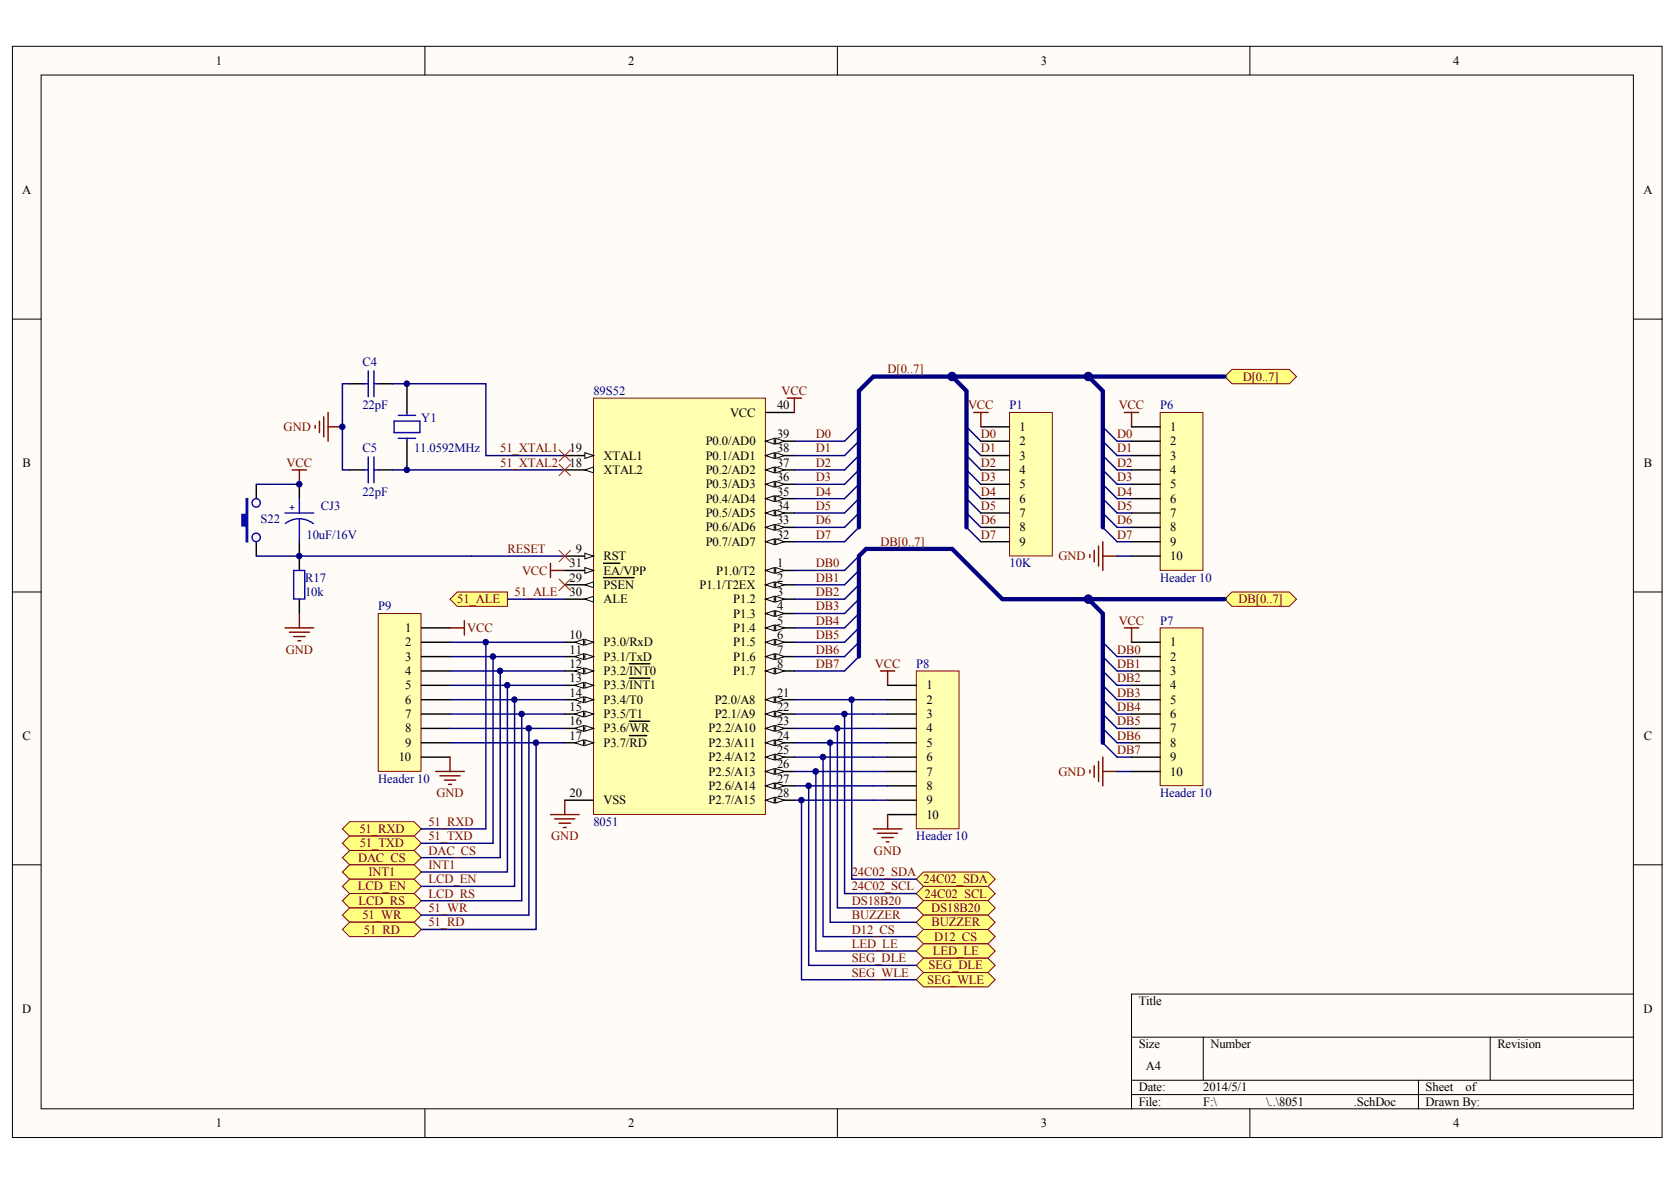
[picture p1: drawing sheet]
<svg xmlns="http://www.w3.org/2000/svg" width="296mm" height="209mm" viewBox="0 0 296 209" stroke-linecap="round" stroke-linejoin="round" font-family="sans-serif">
<defs><g id="words">
<g font-size="2.2">
<text x="38.1" y="11.4">1</text>
<text x="110.8" y="11.4">2</text>
<text x="183.6" y="11.4">3</text>
<text x="256.3" y="11.4">4</text>
<text x="3.9" y="34.2">A</text>
<text x="289.9" y="34.2">A</text>
<text x="128.8" y="73.5">VCC</text>
<text x="137.1" y="77.3">39</text>
<text x="137.1" y="72.2">40</text>
<text x="179.8" y="76">1</text>
<text x="206.4" y="76">1</text>
<text x="4" y="82.3">B</text>
<text x="100.5" y="82.3">18</text>
<text x="100.5" y="79.8">19</text>
<text x="106.5" y="83.6">XTAL2</text>
<text x="106.5" y="81.1">XTAL1</text>
<text x="124.5" y="83.6">P0.2/AD2</text>
<text x="124.5" y="81.1">P0.1/AD1</text>
<text x="124.5" y="78.5">P0.0/AD0</text>
<text x="137.1" y="82.3">37</text>
<text x="137.1" y="79.8">38</text>
<text x="179.8" y="78.5">2</text>
<text x="179.8" y="81.1">3</text>
<text x="179.8" y="83.6">4</text>
<text x="206.4" y="78.5">2</text>
<text x="206.4" y="81.1">3</text>
<text x="206.4" y="83.6">4</text>
<text x="290" y="82.3">B</text>
<text x="124.5" y="88.7">P0.4/AD4</text>
<text x="124.5" y="86.1">P0.3/AD3</text>
<text x="137.1" y="89.9">34</text>
<text x="137.1" y="87.4">35</text>
<text x="137.1" y="84.9">36</text>
<text x="179.8" y="86.1">5</text>
<text x="179.8" y="88.7">6</text>
<text x="206.4" y="86.1">5</text>
<text x="206.4" y="88.7">6</text>
<text x="124.5" y="93.7">P0.6/AD6</text>
<text x="124.5" y="91.2">P0.5/AD5</text>
<text x="137.1" y="95">32</text>
<text x="137.1" y="92.5">33</text>
<text x="179.8" y="91.2">7</text>
<text x="179.8" y="93.7">8</text>
<text x="206.4" y="91.2">7</text>
<text x="206.4" y="93.7">8</text>
<text x="100.5" y="100.1">31</text>
<text x="101.6" y="97.5">9</text>
<text x="106.5" y="98.8">RST</text>
<text x="106.5" y="101.3">EA/VPP</text>
<text x="124.5" y="96.3">P0.7/AD7</text>
<text x="126.3" y="101.3">P1.0/T2</text>
<text x="137.1" y="100.1">1</text>
<text x="179.8" y="96.3">9</text>
<text x="206.4" y="96.3">9</text>
<text x="206.4" y="98.8">10</text>
<text x="100.5" y="102.6">29</text>
<text x="100.5" y="105.1">30</text>
<text x="106.5" y="103.9">PSEN</text>
<text x="106.5" y="106.4">ALE</text>
<text x="123.4" y="103.9">P1.1/T2EX</text>
<text x="129.3" y="106.4">P1.2</text>
<text x="137.1" y="102.6">2</text>
<text x="137.1" y="105.1">3</text>
<text x="137.1" y="107.7">4</text>
<text x="71.5" y="111.5">1</text>
<text x="100.5" y="112.7">10</text>
<text x="129.3" y="108.9">P1.3</text>
<text x="129.3" y="111.5">P1.4</text>
<text x="137.1" y="110.2">5</text>
<text x="137.1" y="112.7">6</text>
<text x="71.5" y="114">2</text>
<text x="71.5" y="116.5">3</text>
<text x="71.5" y="119.1">4</text>
<text x="100.5" y="115.3">11</text>
<text x="100.5" y="117.8">12</text>
<text x="106.5" y="114">P3.0/RxD</text>
<text x="106.5" y="116.5">P3.1/TxD</text>
<text x="106.5" y="119.1">P3.2/INT0</text>
<text x="129.3" y="114">P1.5</text>
<text x="129.3" y="116.5">P1.6</text>
<text x="129.3" y="119.1">P1.7</text>
<text x="137.1" y="115.3">7</text>
<text x="137.1" y="117.8">8</text>
<text x="206.4" y="114">1</text>
<text x="206.4" y="116.5">2</text>
<text x="206.4" y="119.1">3</text>
<text x="71.5" y="121.6">5</text>
<text x="71.5" y="124.1">6</text>
<text x="100.5" y="120.3">13</text>
<text x="100.5" y="122.9">14</text>
<text x="100.5" y="125.4">15</text>
<text x="106.5" y="121.6">P3.3/INT1</text>
<text x="106.5" y="124.1">P3.4/T0</text>
<text x="126.1" y="124.1">P2.0/A8</text>
<text x="137.1" y="122.9">21</text>
<text x="137.1" y="125.4">22</text>
<text x="163.4" y="121.6">1</text>
<text x="163.4" y="124.1">2</text>
<text x="206.4" y="121.6">4</text>
<text x="206.4" y="124.1">5</text>
<text x="4" y="130.5">C</text>
<text x="71.5" y="126.7">7</text>
<text x="71.5" y="129.2">8</text>
<text x="71.5" y="131.7">9</text>
<text x="100.5" y="127.9">16</text>
<text x="100.5" y="130.5">17</text>
<text x="106.5" y="126.7">P3.5/T1</text>
<text x="106.5" y="129.2">P3.6/WR</text>
<text x="106.5" y="131.7">P3.7/RD</text>
<text x="125" y="129.2">P2.2/A10</text>
<text x="125" y="131.7">P2.3/A11</text>
<text x="126.1" y="126.7">P2.1/A9</text>
<text x="137.1" y="127.9">23</text>
<text x="137.1" y="130.5">24</text>
<text x="163.4" y="126.7">3</text>
<text x="163.4" y="129.2">4</text>
<text x="163.4" y="131.7">5</text>
<text x="206.4" y="126.7">6</text>
<text x="206.4" y="129.2">7</text>
<text x="206.4" y="131.7">8</text>
<text x="290" y="130.5">C</text>
<text x="70.3" y="134.3">10</text>
<text x="125" y="134.3">P2.4/A12</text>
<text x="125" y="136.8">P2.5/A13</text>
<text x="137.1" y="133">25</text>
<text x="137.1" y="135.5">26</text>
<text x="163.4" y="134.3">6</text>
<text x="163.4" y="136.8">7</text>
<text x="206.4" y="134.3">9</text>
<text x="206.4" y="136.8">10</text>
<text x="100.5" y="140.6">20</text>
<text x="106.5" y="141.9">VSS</text>
<text x="125" y="139.3">P2.6/A14</text>
<text x="125" y="141.9">P2.7/A15</text>
<text x="137.1" y="138.1">27</text>
<text x="137.1" y="140.6">28</text>
<text x="163.4" y="139.3">8</text>
<text x="163.4" y="141.9">9</text>
<text x="163.4" y="144.4">10</text>
<text x="3.9" y="178.6">D</text>
<text x="200.9" y="177.3">Title</text>
<text x="289.9" y="178.6">D</text>
<text x="200.9" y="184.9">Size</text>
<text x="213.5" y="184.9">Number</text>
<text x="264.1" y="184.9">Revision</text>
<text x="202.1" y="188.7">A4</text>
<text x="200.9" y="192.5">Date:</text>
<text x="200.9" y="195.1">File:</text>
<text x="212.2" y="192.5">2014/5/1</text>
<text x="212.2" y="195.1">F:\</text>
<text x="223.4" y="195.1">\..\8051</text>
<text x="238.8" y="195.1">.SchDoc</text>
<text x="251.5" y="192.5">Sheet</text>
<text x="251.5" y="195.1">Drawn By:</text>
<text x="258.5" y="192.5">of</text>
<text x="38.1" y="198.9">1</text>
<text x="110.8" y="198.9">2</text>
<text x="183.6" y="198.9">3</text>
<text x="256.3" y="198.9">4</text>
</g>
<g font-size="2.2" fill="#000080">
<text x="63.9" y="64.6">C4</text>
<text x="104.7" y="69.7">89S52</text>
<text x="63.9" y="72.2">22pF</text>
<text x="74.3" y="74.5">Y1</text>
<text x="178.1" y="72.2">P1</text>
<text x="204.6" y="72.2">P6</text>
<text x="63.9" y="79.8">C5</text>
<text x="73" y="79.8">11.0592MHz</text>
<text x="56.6" y="89.9">CJ3</text>
<text x="63.9" y="87.4">22pF</text>
<text x="46" y="92.2">S22</text>
<text x="54.1" y="95">10uF/16V</text>
<text x="178.1" y="100.1">10K</text>
<text x="53.8" y="102.6">R17</text>
<text x="53.8" y="105.1">10k</text>
<text x="66.7" y="107.7">P9</text>
<text x="204.6" y="102.6">Header 10</text>
<text x="204.6" y="110.2">P7</text>
<text x="161.6" y="117.8">P8</text>
<text x="66.7" y="138.1">Header 10</text>
<text x="204.6" y="140.6">Header 10</text>
<text x="104.7" y="145.7">8051</text>
<text x="161.6" y="148.2">Header 10</text>
</g>
<g font-size="2.2" fill="#800000">
<text x="156.6" y="65.9">D[0..7]</text>
<text x="137.9" y="69.7">VCC</text>
<text x="219.2" y="67.1">D[0..7]</text>
<text x="50" y="76">GND</text>
<text x="143.9" y="77.3">D0</text>
<text x="170.8" y="72.2">VCC</text>
<text x="173" y="77.3">D0</text>
<text x="197.1" y="77.3">D0</text>
<text x="197.3" y="72.2">VCC</text>
<text x="50.6" y="82.3">VCC</text>
<text x="88.2" y="79.8">51_XTAL1</text>
<text x="88.2" y="82.3">51_XTAL2</text>
<text x="143.9" y="82.3">D2</text>
<text x="143.9" y="79.8">D1</text>
<text x="173" y="82.3">D2</text>
<text x="173" y="79.8">D1</text>
<text x="197.1" y="82.3">D2</text>
<text x="197.1" y="79.8">D1</text>
<text x="143.9" y="89.9">D5</text>
<text x="143.9" y="87.4">D4</text>
<text x="143.9" y="84.9">D3</text>
<text x="173" y="89.9">D5</text>
<text x="173" y="87.4">D4</text>
<text x="173" y="84.9">D3</text>
<text x="197.1" y="89.9">D5</text>
<text x="197.1" y="87.4">D4</text>
<text x="197.1" y="84.9">D3</text>
<text x="143.9" y="95">D7</text>
<text x="143.9" y="92.5">D6</text>
<text x="173" y="95">D7</text>
<text x="173" y="92.5">D6</text>
<text x="197.1" y="95">D7</text>
<text x="197.1" y="92.5">D6</text>
<text x="89.5" y="97.5">RESET</text>
<text x="92.1" y="101.3">VCC</text>
<text x="143.9" y="100.1">DB0</text>
<text x="155.3" y="96.3">DB[0..7]</text>
<text x="186.7" y="98.8">GND</text>
<text x="80.7" y="106.4">51_ALE</text>
<text x="90.8" y="105.1">51_ALE</text>
<text x="143.9" y="102.6">DB1</text>
<text x="143.9" y="105.1">DB2</text>
<text x="143.9" y="107.7">DB3</text>
<text x="218.5" y="106.4">DB[0..7]</text>
<text x="82.4" y="111.5">VCC</text>
<text x="143.9" y="110.2">DB4</text>
<text x="143.9" y="112.7">DB5</text>
<text x="197.3" y="110.2">VCC</text>
<text x="50.4" y="115.3">GND</text>
<text x="143.9" y="115.3">DB6</text>
<text x="143.9" y="117.8">DB7</text>
<text x="154.3" y="117.8">VCC</text>
<text x="197.1" y="117.8">DB1</text>
<text x="197.1" y="115.3">DB0</text>
<text x="197.1" y="120.3">DB2</text>
<text x="197.1" y="122.9">DB3</text>
<text x="197.1" y="125.4">DB4</text>
<text x="197.1" y="127.9">DB5</text>
<text x="197.1" y="130.5">DB6</text>
<text x="186.7" y="136.8">GND</text>
<text x="197.1" y="133">DB7</text>
<text x="77" y="140.6">GND</text>
<text x="63.4" y="146.9">51_RXD</text>
<text x="63.5" y="149.5">51_TXD</text>
<text x="75.6" y="145.7">51_RXD</text>
<text x="75.6" y="148.2">51_TXD</text>
<text x="97.2" y="148.2">GND</text>
<text x="63.2" y="152">DAC_CS</text>
<text x="65" y="154.5">INT1</text>
<text x="75.6" y="150.7">DAC_CS</text>
<text x="75.6" y="153.3">INT1</text>
<text x="75.6" y="155.8">LCD_EN</text>
<text x="150.2" y="154.5">24C02_SDA</text>
<text x="154.2" y="150.7">GND</text>
<text x="162.9" y="155.8">24C02_SDA</text>
<text x="63.1" y="157.1">LCD_EN</text>
<text x="63.3" y="159.6">LCD_RS</text>
<text x="75.6" y="158.3">LCD_RS</text>
<text x="75.6" y="160.9">51_WR</text>
<text x="150.2" y="157.1">24C02_SCL</text>
<text x="150.2" y="159.6">DS18B20</text>
<text x="163.1" y="158.3">24C02_SCL</text>
<text x="164.3" y="160.9">DS18B20</text>
<text x="63.9" y="162.1">51_WR</text>
<text x="64.2" y="164.7">51_RD</text>
<text x="75.6" y="163.4">51_RD</text>
<text x="150.2" y="162.1">BUZZER</text>
<text x="150.2" y="164.7">D12_CS</text>
<text x="150.2" y="167.2">LED_LE</text>
<text x="164.3" y="163.4">BUZZER</text>
<text x="164.8" y="165.9">D12_CS</text>
<text x="150.2" y="172.3">SEG_WLE</text>
<text x="150.2" y="169.7">SEG_DLE</text>
<text x="163.5" y="173.5">SEG_WLE</text>
<text x="163.8" y="171">SEG_DLE</text>
<text x="164.5" y="168.5">LED_LE</text>
</g>
<text font-size="1.8" fill="#000080" x="51" y="90.1">+</text>
</g></defs>
<g fill="#fffcf8" stroke="#000" stroke-width=".18">
<path d="M2.2 8.2h291v192.4h-291z"/>
<path d="M7.3 13.2h280.8v182.4h-280.8z"/>
</g>
<g fill="none" stroke="#000" stroke-width=".18">
<path d="M74.9 8.2v5M147.7 8.2v5M220.5 8.2v5M2.2 56.3h5.1M288.2 56.3h5M2.2 104.4h5.1M288.2 104.4h5M2.2 152.5h5.1M288.2 152.5h5M288.2 175.3h-88.6v20.3M74.9 195.6v5.1M147.7 195.6v5.1"/>
<path d="M199.6 182.9h88.6M199.6 190.5h88.6M199.6 193.1h88.6M212.2 182.9v7.6M220.5 195.6v5.1M250.2 190.5v5.1M262.9 182.9v7.6"/>
</g>
<path d="M104.7 70.2h30.3v73.5h-30.3z" fill="#ffffb0" stroke="#800000" stroke-width=".18"/>
<path d="M135.1 100.6h5" fill="none" stroke="#000" stroke-width=".25"/>
<g fill="#fffcf8" stroke="#000" stroke-width=".18">
<path d="M135.1 100.6l1.5-.5v1z"/>
<path d="M136.8 100.1l1.5 .5-1.5 .5z"/>
</g>
<path d="M135.1 103.2h5" fill="none" stroke="#000" stroke-width=".25"/>
<g fill="#fffcf8" stroke="#000" stroke-width=".18">
<path d="M135.1 103.2l1.5-.6v1.1z"/>
<path d="M136.8 102.6l1.5 .6-1.5 .5z"/>
</g>
<path d="M135.1 105.7h5" fill="none" stroke="#000" stroke-width=".25"/>
<g fill="#fffcf8" stroke="#000" stroke-width=".18">
<path d="M135.1 105.7l1.5-.5v1z"/>
<path d="M136.8 105.2l1.5 .5-1.5 .5z"/>
</g>
<path d="M135.1 108.2h5" fill="none" stroke="#000" stroke-width=".25"/>
<g fill="#fffcf8" stroke="#000" stroke-width=".18">
<path d="M135.1 108.2l1.5-.5v1z"/>
<path d="M136.8 107.7l1.5 .5-1.5 .5z"/>
</g>
<path d="M135.1 110.8h5" fill="none" stroke="#000" stroke-width=".25"/>
<g fill="#fffcf8" stroke="#000" stroke-width=".18">
<path d="M135.1 110.8l1.5-.6v1.1z"/>
<path d="M136.8 110.2l1.5 .6-1.5 .5z"/>
</g>
<path d="M135.1 113.3h5" fill="none" stroke="#000" stroke-width=".25"/>
<g fill="#fffcf8" stroke="#000" stroke-width=".18">
<path d="M135.1 113.3l1.5-.5v1z"/>
<path d="M136.8 112.8l1.5 .5-1.5 .5z"/>
</g>
<path d="M135.1 115.8h5" fill="none" stroke="#000" stroke-width=".25"/>
<g fill="#fffcf8" stroke="#000" stroke-width=".18">
<path d="M135.1 115.8l1.5-.5v1z"/>
<path d="M136.8 115.3l1.5 .5-1.5 .5z"/>
</g>
<path d="M135.1 118.4h5" fill="none" stroke="#000" stroke-width=".25"/>
<g fill="#fffcf8" stroke="#000" stroke-width=".18">
<path d="M135.1 118.4l1.5-.6v1.1z"/>
<path d="M136.8 117.8l1.5 .6-1.5 .5z"/>
</g>
<path d="M99.6 98.1h5.1" fill="none" stroke="#000" stroke-width=".25"/>
<path d="M103.2 97.6l1.5 .5-1.5 .5z" fill="#fffcf8" stroke="#000" stroke-width=".18"/>
<path d="M99.6 113.3h5.1" fill="none" stroke="#000" stroke-width=".25"/>
<g fill="#fffcf8" stroke="#000" stroke-width=".18">
<path d="M103.2 112.8l1.5 .5-1.5 .5z"/>
<path d="M101.4 113.3l1.5-.5v1z"/>
</g>
<path d="M99.6 115.8h5.1" fill="none" stroke="#000" stroke-width=".25"/>
<g fill="#fffcf8" stroke="#000" stroke-width=".18">
<path d="M103.2 115.3l1.5 .5-1.5 .5z"/>
<path d="M101.4 115.8l1.5-.5v1z"/>
</g>
<path d="M99.6 118.4h5.1" fill="none" stroke="#000" stroke-width=".25"/>
<g fill="#fffcf8" stroke="#000" stroke-width=".18">
<path d="M103.2 117.8l1.5 .6-1.5 .5z"/>
<path d="M101.4 118.4l1.5-.6v1.1z"/>
</g>
<path d="M111 117.1h3.6M99.6 120.9h5.1" fill="none" stroke="#000" stroke-width=".25"/>
<g fill="#fffcf8" stroke="#000" stroke-width=".18">
<path d="M103.2 120.4l1.5 .5-1.5 .5z"/>
<path d="M101.4 120.9l1.5-.5v1z"/>
</g>
<path d="M111 119.6h3.6M99.6 123.4h5.1" fill="none" stroke="#000" stroke-width=".25"/>
<g fill="#fffcf8" stroke="#000" stroke-width=".18">
<path d="M103.2 122.9l1.5 .5-1.5 .5z"/>
<path d="M101.4 123.4l1.5-.5v1z"/>
</g>
<path d="M99.6 126h5.1" fill="none" stroke="#000" stroke-width=".25"/>
<g fill="#fffcf8" stroke="#000" stroke-width=".18">
<path d="M103.2 125.4l1.5 .6-1.5 .5z"/>
<path d="M101.4 126l1.5-.6v1.1z"/>
</g>
<path d="M99.6 128.5h5.1" fill="none" stroke="#000" stroke-width=".25"/>
<g fill="#fffcf8" stroke="#000" stroke-width=".18">
<path d="M103.2 128l1.5 .5-1.5 .5z"/>
<path d="M101.4 128.5l1.5-.5v1z"/>
</g>
<path d="M99.6 131h5.1M111 127.2h3.6" fill="none" stroke="#000" stroke-width=".25"/>
<g fill="#fffcf8" stroke="#000" stroke-width=".18">
<path d="M103.2 130.5l1.5 .5-1.5 .5z"/>
<path d="M101.4 131l1.5-.5v1z"/>
</g>
<path d="M99.6 82.9h5.1M111 129.8h3.1" fill="none" stroke="#000" stroke-width=".25"/>
<path d="M103.2 82.9l1.5-.5v1z" fill="#fffcf8" stroke="#000" stroke-width=".18"/>
<path d="M99.6 80.4h5.1" fill="none" stroke="#000" stroke-width=".25"/>
<path d="M103.2 79.9l1.5 .5-1.5 .5z" fill="#fffcf8" stroke="#000" stroke-width=".18"/>
<path d="M135.1 123.4h5M99.6 141.1h5.1" fill="none" stroke="#000" stroke-width=".25"/>
<g fill="#fffcf8" stroke="#000" stroke-width=".18">
<path d="M135.1 123.4l1.5-.5v1z"/>
<path d="M136.8 122.9l1.5 .5-1.5 .5z"/>
</g>
<path d="M135.1 126h5" fill="none" stroke="#000" stroke-width=".25"/>
<g fill="#fffcf8" stroke="#000" stroke-width=".18">
<path d="M135.1 126l1.5-.6v1.1z"/>
<path d="M136.8 125.4l1.5 .6-1.5 .5z"/>
</g>
<path d="M135.1 128.5h5" fill="none" stroke="#000" stroke-width=".25"/>
<g fill="#fffcf8" stroke="#000" stroke-width=".18">
<path d="M135.1 128.5l1.5-.5v1z"/>
<path d="M136.8 128l1.5 .5-1.5 .5z"/>
</g>
<path d="M135.1 131h5" fill="none" stroke="#000" stroke-width=".25"/>
<g fill="#fffcf8" stroke="#000" stroke-width=".18">
<path d="M135.1 131l1.5-.5v1z"/>
<path d="M136.8 130.5l1.5 .5-1.5 .5z"/>
</g>
<path d="M135.1 133.5h5" fill="none" stroke="#000" stroke-width=".25"/>
<g fill="#fffcf8" stroke="#000" stroke-width=".18">
<path d="M135.1 133.5l1.5-.5v1.1z"/>
<path d="M136.8 133l1.5 .5-1.5 .6z"/>
</g>
<path d="M135.1 136.1h5" fill="none" stroke="#000" stroke-width=".25"/>
<g fill="#fffcf8" stroke="#000" stroke-width=".18">
<path d="M135.1 136.1l1.5-.5v1z"/>
<path d="M136.8 135.6l1.5 .5-1.5 .5z"/>
</g>
<path d="M135.1 138.6h5" fill="none" stroke="#000" stroke-width=".25"/>
<g fill="#fffcf8" stroke="#000" stroke-width=".18">
<path d="M135.1 138.6l1.5-.5v1z"/>
<path d="M136.8 138.1l1.5 .5-1.5 .5z"/>
</g>
<path d="M135.1 141.1h5" fill="none" stroke="#000" stroke-width=".25"/>
<g fill="#fffcf8" stroke="#000" stroke-width=".18">
<path d="M135.1 141.1l1.5-.5v1.1z"/>
<path d="M136.8 140.6l1.5 .5-1.5 .6z"/>
</g>
<path d="M99.6 103.2h5.1" fill="none" stroke="#000" stroke-width=".25"/>
<path d="M103.2 103.2l1.5-.6v1.1z" fill="#fffcf8" stroke="#000" stroke-width=".18"/>
<path d="M99.6 105.7h5.1M106.5 101.9h5.3" fill="none" stroke="#000" stroke-width=".25"/>
<path d="M103.2 105.7l1.5-.5v1z" fill="#fffcf8" stroke="#000" stroke-width=".18"/>
<path d="M99.6 100.6h5.1" fill="none" stroke="#000" stroke-width=".25"/>
<path d="M103.2 100.1l1.5 .5-1.5 .5z" fill="#fffcf8" stroke="#000" stroke-width=".18"/>
<path d="M106.5 99.4h2.9M135.1 95.6h5" fill="none" stroke="#000" stroke-width=".25"/>
<g fill="#fffcf8" stroke="#000" stroke-width=".18">
<path d="M135.1 95.6l1.5-.6v1.1z"/>
<path d="M136.8 95l1.5 .6-1.5 .5z"/>
</g>
<path d="M135.1 93h5" fill="none" stroke="#000" stroke-width=".25"/>
<g fill="#fffcf8" stroke="#000" stroke-width=".18">
<path d="M135.1 93l1.5-.5v1z"/>
<path d="M136.8 92.5l1.5 .5-1.5 .5z"/>
</g>
<path d="M135.1 90.5h5" fill="none" stroke="#000" stroke-width=".25"/>
<g fill="#fffcf8" stroke="#000" stroke-width=".18">
<path d="M135.1 90.5l1.5-.5v1z"/>
<path d="M136.8 90l1.5 .5-1.5 .5z"/>
</g>
<path d="M135.1 88h5" fill="none" stroke="#000" stroke-width=".25"/>
<g fill="#fffcf8" stroke="#000" stroke-width=".18">
<path d="M135.1 88l1.5-.6v1.1z"/>
<path d="M136.8 87.4l1.5 .6-1.5 .5z"/>
</g>
<path d="M135.1 85.4h5" fill="none" stroke="#000" stroke-width=".25"/>
<g fill="#fffcf8" stroke="#000" stroke-width=".18">
<path d="M135.1 85.4l1.5-.5v1z"/>
<path d="M136.8 84.9l1.5 .5-1.5 .5z"/>
</g>
<path d="M135.1 82.9h5" fill="none" stroke="#000" stroke-width=".25"/>
<g fill="#fffcf8" stroke="#000" stroke-width=".18">
<path d="M135.1 82.9l1.5-.5v1z"/>
<path d="M136.8 82.4l1.5 .5-1.5 .5z"/>
</g>
<path d="M135.1 80.4h5" fill="none" stroke="#000" stroke-width=".25"/>
<g fill="#fffcf8" stroke="#000" stroke-width=".18">
<path d="M135.1 80.4l1.5-.5v1z"/>
<path d="M136.8 79.9l1.5 .5-1.5 .5z"/>
</g>
<path d="M135.1 77.8h5" fill="none" stroke="#000" stroke-width=".25"/>
<g fill="#fffcf8" stroke="#000" stroke-width=".18">
<path d="M135.1 77.8l1.5-.5v1z"/>
<path d="M136.8 77.3l1.5 .5-1.5 .5z"/>
</g>
<path d="M135.1 72.8h5" fill="none" stroke="#000" stroke-width=".25"/>
<path d="M140.1 100.6h8.9M140.1 123.4h16.5M140.1 126h13.9M140.1 128.5h13.9M140.1 131h13.9M140.1 133.5h13.9M140.1 136.1h13.9M140.1 138.6h13.9M140.1 141.1h13.9" fill="none" stroke="#000080" stroke-width=".25"/>
<path d="M178.1 72.8h7.5v25.3h-7.5z" fill="#ffffb0" stroke="#800000" stroke-width=".18"/>
<g fill="none" stroke="#000" stroke-width=".25">
<path d="M61.7 67.7h2.5M66.7 67.7h2.6M71.8 67.7v5.1M71.8 77.8v5.1M173 75.3h5.1M173 77.8h5.1M45.2 85.4v2.6M45.2 95.6v2.5M52.8 85.4v2.6M52.8 95.6v5M61.7 82.9h2.5M66.7 82.9h2.6"/>
<path d="M173 80.4h5.1M173 82.9h5.1M173 85.4h5.1M173 88h5.1M173 90.5h5.1M173 93h5.1M173 95.6h5.1M52.8 105.7v2.5"/>
</g>
<g fill="none" stroke="#800000" stroke-width=".25">
<path d="M55.6 75v.5M56.3 74.3v2M57.1 73.5v3.6M57.9 72.8v5M57.9 75.3h2.5M138.8 70.2h2.6M140.1 70.2v2.6M198.3 72.8h2.6M199.6 72.8v2.5M51.5 82.9h2.6M52.8 82.9v2.5M97.1 99.4v2.5"/>
<path d="M50.3 110.8h5M51 111.5h3.6M51.8 112.3h2M52.6 113h.5M52.8 108.2v2.6M79.4 110.8h2.5M81.9 109.5v2.5M97.1 100.6h2.5M155.3 118.4h2.5M156.6 118.4v2.5M198.3 110.8h2.6M199.6 110.8v2.5"/>
<path d="M97.1 143.7h5.1M97.9 144.4h3.5M98.6 145.2h2M99.4 146h.5M99.6 141.1v2.6"/>
</g>
<g fill="none" stroke="#000080" stroke-width=".25">
<path d="M61.7 67.7h-1.3v15.2h1.3M69.3 67.7h16.4v12.7h13.9M197.1 77.8h2.5M45.2 85.4h7.6M45.2 98.1h38M69.3 82.9h30.3M197.1 82.9h2.5M197.1 80.4h2.5M197.1 85.4h2.5M197.1 88h2.5M197.1 90.5h2.5M197.1 93h2.5"/>
<path d="M197.1 95.6h2.5M89.5 105.7h10.1M197.1 118.4h2.5M197.1 123.4h2.5M197.1 126h2.5M197.1 128.5h2.5M197.1 131h2.5M197.1 133.5h2.5"/>
</g>
<path d="M98.6 102.1l2 2.1M100.6 102.1l-2 2.1" fill="none" stroke="#f00" stroke-width=".18"/>
<g fill="none" stroke="#00f" stroke-width=".25">
<path d="M64.2 67.7h.8M65 65.4v4.6M66 67.7h.7M66 65.4v4.6M69.5 74.3h4.6v2h-4.6zM70.3 73.3h3M70.3 77.3h3M71.8 72.8v.5M71.8 77.3v.5M50.3 90.5h5M52.8 91.5a4 4 0 0 0-2.5 .8M52.8 91.5a4 4 0 0 1 2.5 .9"/>
<path d="M52.8 88v2.5M52.8 91.5v4.1M64.2 82.9h.8M65 80.6v4.6M66 80.6v4.6M66 82.9h.7M51.8 100.6h2v5.1h-2z"/>
<circle cx="45.2" cy="94.8" r=".74"/>
<circle cx="45.2" cy="88.7" r=".74"/>
</g>
<path d="M43.4 88h.3v7.6h-.3v-2.8h-.7v-2.1h.7z" fill-rule="evenodd" fill="#00f" stroke="#00f" stroke-width=".25"/>
<path d="M204.6 72.8h7.6v27.8h-7.6z" fill="#ffffb0" stroke="#800000" stroke-width=".18"/>
<path d="M199.6 75.3h5M199.6 77.8h5M199.6 80.4h5M199.6 82.9h5M199.6 85.4h5M199.6 88h5M199.6 90.5h5M199.6 93h5M199.6 95.6h5M199.6 98.1h5" fill="none" stroke="#000" stroke-width=".25"/>
<path d="M204.6 110.8h7.6v27.8h-7.6z" fill="#ffffb0" stroke="#800000" stroke-width=".18"/>
<path d="M199.6 113.3h5M199.6 115.8h5M199.6 118.4h5M199.6 120.9h5M199.6 123.4h5M199.6 126h5M199.6 128.5h5M199.6 131h5M199.6 133.5h5M199.6 136.1h5" fill="none" stroke="#000" stroke-width=".25"/>
<path d="M161.6 118.4h7.6v27.8h-7.6z" fill="#ffffb0" stroke="#800000" stroke-width=".18"/>
<path d="M156.6 120.9h5M156.6 123.4h5M156.6 126h5M156.6 128.5h5M156.6 131h5M156.6 133.5h5M156.6 136.1h5M156.6 138.6h5M156.6 141.1h5M156.6 143.7h5" fill="none" stroke="#000" stroke-width=".25"/>
<path d="M66.7 108.2h7.6v27.9h-7.6z" fill="#ffffb0" stroke="#800000" stroke-width=".18"/>
<path d="M74.3 110.8h5.1M74.3 113.3h5.1M74.3 115.8h5.1M74.3 118.4h5.1M74.3 120.9h5.1M74.3 123.4h5.1M74.3 126h5.1M74.3 128.5h5.1M74.3 131h5.1M74.3 133.5h5.1" fill="none" stroke="#000" stroke-width=".25"/>
<g fill="none" stroke="#800000" stroke-width=".25">
<path d="M192.2 97.8v.5M193 97.1v2M193.8 96.3v3.6M194.5 95.6v5M194.5 98.1h2.6M76.8 136.1h5.1M77.6 136.8h3.5M78.4 137.6h2M79.1 138.4h.5M79.4 133.5v2.6M192.2 135.8v.5M193 135.1v2"/>
<path d="M193.8 134.3v3.6M194.5 133.5v5.1M194.5 136.1h2.6M154 146.2h5.1M154.8 147h3.5M155.6 147.7h2M156.3 148.5h.5M156.6 143.7v2.5"/>
</g>
<g fill="#ffff80" stroke="#800000" stroke-width=".18">
<path d="M80.6 104.4h8.9v2.6h-8.9l-1.2-1.3z" fill-rule="evenodd"/>
<path d="M217.3 65.2h10.1l1.3 1.2-1.3 1.3h-10.1l-1.3-1.3z" fill-rule="evenodd"/>
</g>
<path d="M171.7 72.8h2.6M173 72.8v2.5" fill="none" stroke="#800000" stroke-width=".25"/>
<g fill="#ffff80" stroke="#800000" stroke-width=".18">
<path d="M217.3 104.4h10.1l1.3 1.3-1.3 1.3h-10.1l-1.3-1.3z" fill-rule="evenodd"/>
<path d="M162.9 153.8h11.4l1.2 1.3-1.2 1.2h-11.4l-1.3-1.2z" fill-rule="evenodd"/>
<path d="M162.9 156.3h11.4l1.2 1.3-1.2 1.3h-11.4l-1.3-1.3z" fill-rule="evenodd"/>
<path d="M162.9 158.9h11.4l1.2 1.2-1.2 1.3h-11.4l-1.3-1.3z" fill-rule="evenodd"/>
<path d="M162.9 161.4h11.4l1.2 1.3-1.2 1.2h-11.4l-1.3-1.2z" fill-rule="evenodd"/>
<path d="M162.9 163.9h11.4l1.2 1.3-1.2 1.3h-11.4l-1.3-1.3z" fill-rule="evenodd"/>
<path d="M162.9 166.5h11.4l1.2 1.2-1.2 1.3h-11.4l-1.3-1.3z" fill-rule="evenodd"/>
<path d="M162.9 169h11.4l1.2 1.3-1.2 1.2h-11.4l-1.3-1.2z" fill-rule="evenodd"/>
<path d="M162.9 171.5h11.4l1.2 1.3-1.2 1.3h-11.4l-1.3-1.3z" fill-rule="evenodd"/>
</g>
<g fill="none" stroke="#000080" stroke-width=".25">
<path d="M151.5 77.8l-2.5 2.6h-8.9M151.5 75.3l-2.5 2.5h-8.9M170.5 75.3l2.5 2.5M170.5 77.8l2.5 2.6M194.5 75.3l2.6 2.5M194.5 77.8l2.6 2.6M83.2 98.1h16.4M151.5 93l-2.5 2.6h-8.9M151.5 90.5l-2.5 2.5h-8.9M151.5 88l-2.5 2.5h-8.9M151.5 85.4l-2.5 2.6h-8.9M151.5 82.9l-2.5 2.5h-8.9"/>
<path d="M151.5 80.4l-2.5 2.5h-8.9M151.5 98.1l-2.5 2.5M170.5 80.4l2.5 2.5M170.5 82.9l2.5 2.5M170.5 85.4l2.5 2.6M170.5 88l2.5 2.5M170.5 90.5l2.5 2.5M170.5 93l2.5 2.6M194.5 80.4l2.6 2.5M194.5 82.9l2.6 2.5M194.5 85.4l2.6 2.6M194.5 88l2.6 2.5"/>
<path d="M194.5 90.5l2.6 2.5M194.5 93l2.6 2.6M79.4 113.3h20.2M79.4 115.8h20.2M79.4 118.4h20.2M151.5 100.6l-2.5 2.6h-8.9M151.5 103.2l-2.5 2.5h-8.9M151.5 105.7l-2.5 2.5h-8.9M151.5 108.2l-2.5 2.6h-8.9M151.5 110.8l-2.5 2.5h-8.9M151.5 113.3l-2.5 2.5h-8.9M151.5 115.8l-2.5 2.6h-8.9"/>
<path d="M194.5 113.3l2.6 2.5M194.5 115.8l2.6 2.6M194.5 118.4l2.6 2.5M79.4 126h20.2M79.4 128.5h20.2M79.4 131h20.2M79.4 120.9h20.2M79.4 123.4h20.2M154 126h2.6M154 128.5h2.6M154 131h2.6M154 133.5h2.6"/>
<path d="M154 136.1h2.6M154 138.6h2.6M194.5 120.9l2.6 2.5M194.5 123.4l2.6 2.6M194.5 126l2.6 2.5M194.5 128.5l2.6 2.5M194.5 131l2.6 2.5M154 141.1h2.6"/>
</g>
<path d="M168 66.4h24l2.5 2.6v24M192 66.4h24M151.5 93v-24l2.5-2.6h14l2.5 2.6v24M151.5 115.8v-17.7l1.3-1.3h15.2l8.8 8.9h15.2l2.5 2.5v22.8M192 105.7h24" fill="none" stroke="#000080" stroke-width=".76"/>
<g fill="#ffff80" stroke="#800000" stroke-width=".18">
<path d="M61.7 144.9h11.3l1.3 1.3-1.3 1.3h-11.3l-1.3-1.3z" fill-rule="evenodd"/>
<path d="M61.7 147.5h11.3l1.3 1.2-1.3 1.3h-11.3l-1.3-1.3z" fill-rule="evenodd"/>
<path d="M61.7 150h11.3l1.3 1.3-1.3 1.2h-11.3l-1.3-1.2z" fill-rule="evenodd"/>
<path d="M61.7 152.5h11.3l1.3 1.3-1.3 1.3h-11.3l-1.3-1.3z" fill-rule="evenodd"/>
<path d="M61.7 155.1h11.3l1.3 1.2-1.3 1.3h-11.3l-1.3-1.3z" fill-rule="evenodd"/>
<path d="M61.7 157.6h11.3l1.3 1.3-1.3 1.2h-11.3l-1.3-1.2z" fill-rule="evenodd"/>
<path d="M61.7 160.1h11.3l1.3 1.3-1.3 1.3h-11.3l-1.3-1.3z" fill-rule="evenodd"/>
<path d="M61.7 162.7h11.3l1.3 1.2-1.3 1.3h-11.3l-1.3-1.3z" fill-rule="evenodd"/>
</g>
<g fill="none" stroke="#000080" stroke-width=".25">
<path d="M197.1 98.1h2.5M85.7 113.3v32.9h-11.4M87 115.8v32.9h-12.7M88.2 118.4v32.9h-13.9M197.1 115.8h2.5M89.5 120.9v32.9h-15.2M90.8 123.4v32.9h-16.5M92 126v32.9h-17.7M93.3 128.5v32.9h-19M94.6 131v32.9h-20.3M142.6 138.6v31.7h19M143.9 136.1v31.6h17.7"/>
<path d="M145.2 133.5v31.7h16.4M146.4 131v31.7h15.2M147.7 128.5v31.6h13.9M149 126v31.6h12.6M150.2 123.4v31.7h11.4M197.1 136.1h2.5M197.1 120.9h2.5M141.4 141.1v31.7h20.2"/>
</g>
<path d="M98.6 79.3l2 2.1M100.6 79.3l-2 2.1M98.6 81.9l2 2M98.6 97.1l2 2M100.6 81.9l-2 2M100.6 97.1l-2 2" fill="none" stroke="#f00" stroke-width=".18"/>
<g fill="#000080" stroke="#000080" stroke-width=".18">
<circle cx="52.8" cy="98.1" r=".49"/>
<circle cx="52.8" cy="85.4" r=".49"/>
<circle cx="60.4" cy="75.3" r=".49"/>
<circle cx="71.8" cy="82.9" r=".49"/>
<circle cx="71.8" cy="67.7" r=".49"/>
<circle cx="85.7" cy="113.3" r=".49"/>
<circle cx="86.9" cy="115.8" r=".49"/>
<circle cx="88.2" cy="118.3" r=".49"/>
<circle cx="89.5" cy="120.9" r=".49"/>
<circle cx="90.7" cy="123.4" r=".49"/>
<circle cx="92" cy="125.9" r=".49"/>
<circle cx="93.3" cy="128.5" r=".49"/>
<circle cx="94.5" cy="131" r=".49"/>
<circle cx="141.3" cy="141.1" r=".49"/>
<circle cx="142.6" cy="138.6" r=".49"/>
<circle cx="143.9" cy="136.1" r=".49"/>
<circle cx="145.1" cy="133.5" r=".49"/>
<circle cx="146.4" cy="131" r=".49"/>
<circle cx="147.7" cy="128.5" r=".49"/>
<circle cx="148.9" cy="125.9" r=".49"/>
<circle cx="150.2" cy="123.4" r=".49"/>
<circle cx="167.9" cy="66.4" r=".74"/>
<circle cx="192" cy="105.7" r=".74"/>
<circle cx="192" cy="66.4" r=".74"/>
</g>
<use href="#words"/>
</svg>
